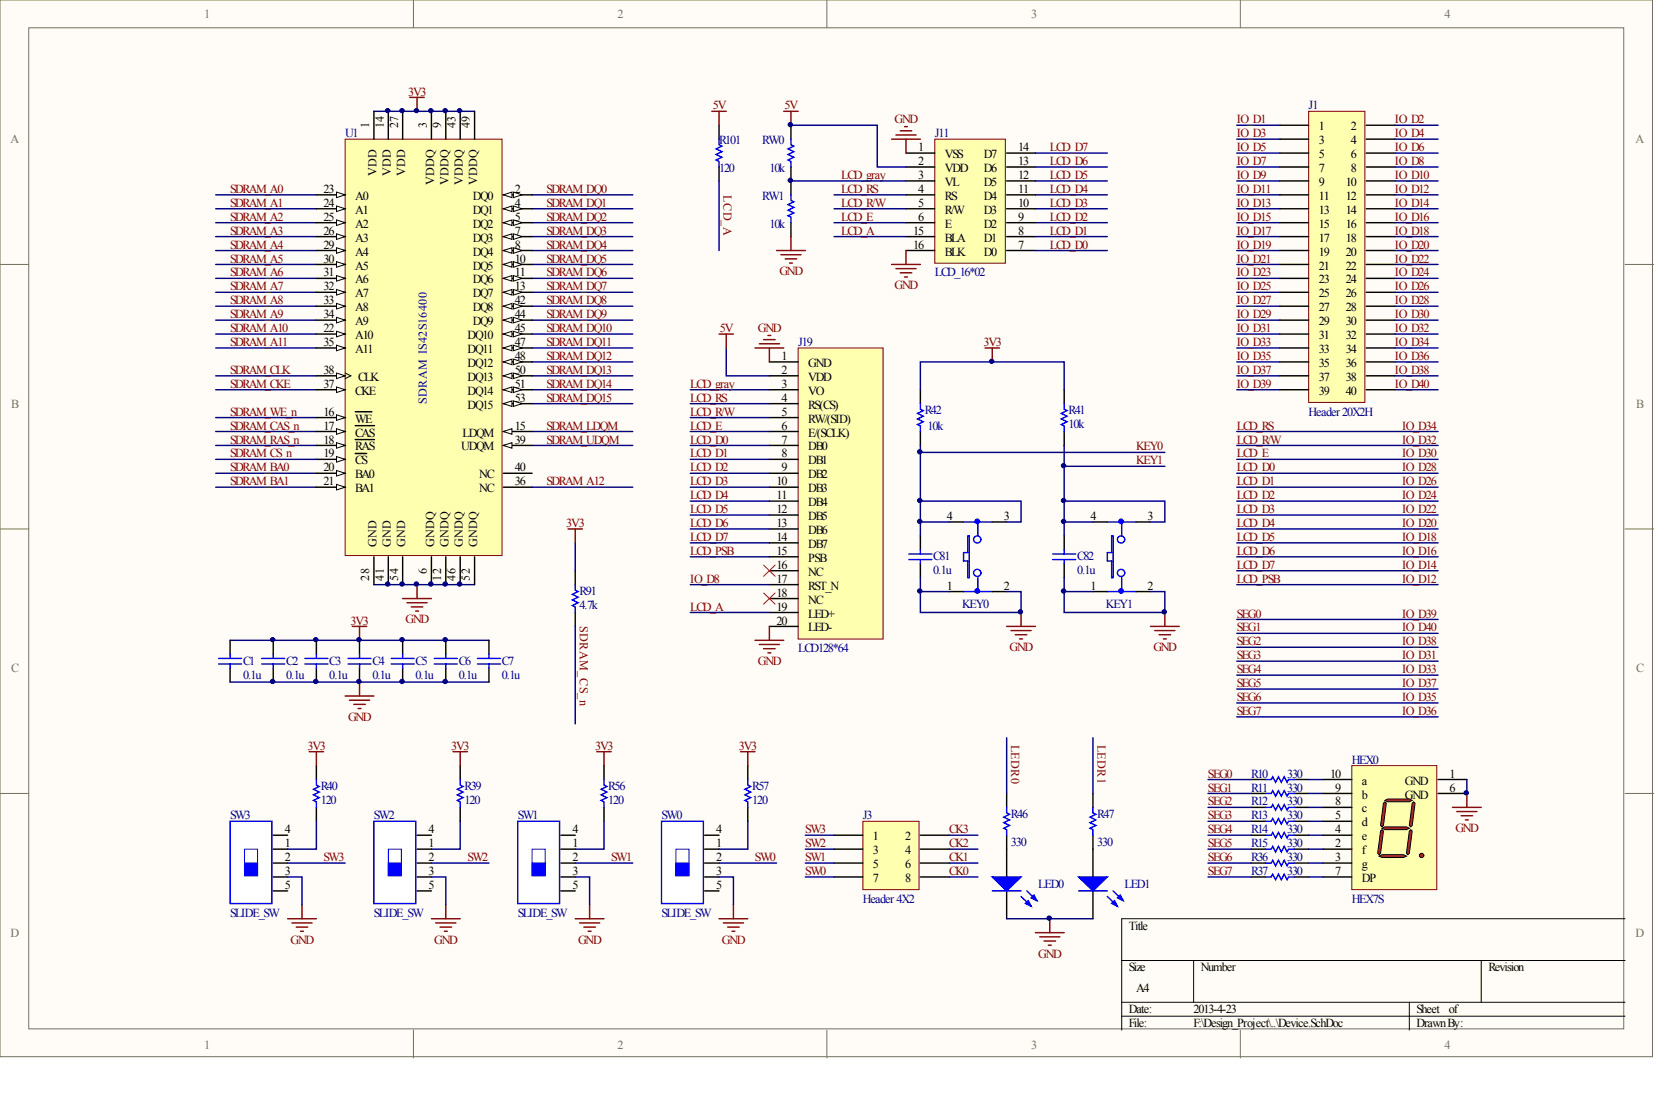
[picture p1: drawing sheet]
<svg xmlns="http://www.w3.org/2000/svg" width="292mm" height="193mm" viewBox="0 0 292 193" stroke-linecap="round" stroke-linejoin="round" font-family="sans-serif">
<defs><g id="words">
<g font-size="2.2" fill="#716f64">
<text x="36" y="3.2">1</text>
<text x="108.9" y="3.2">2</text>
<text x="181.9" y="3.2">3</text>
<text x="254.8" y="3.2">4</text>
<text x="1.9" y="25.2">A</text>
<text x="288.5" y="25.2">A</text>
<text x="2" y="71.9">B</text>
<text x="288.6" y="71.9">B</text>
<text x="2" y="118.6">C</text>
<text x="288.6" y="118.6">C</text>
<text x="1.9" y="165.2">D</text>
<text x="288.5" y="165.2">D</text>
<text x="36" y="185">1</text>
<text x="108.9" y="185">2</text>
<text x="181.9" y="185">3</text>
<text x="254.8" y="185">4</text>
</g>
<g font-size="2.2" fill="#800000">
<text x="72" y="16.8">3V3</text>
<text x="125.7" y="19.3">5V</text>
<text x="138.4" y="19.3">5V</text>
<text x="157.8" y="21.8">GND</text>
<text x="218.1" y="21.8">IO_D1</text>
<text x="246.1" y="21.8">IO_D2</text>
<text x="185.2" y="29.1">LCD_D6</text>
<text x="185.2" y="26.7">LCD_D7</text>
<text x="218.1" y="24.2">IO_D3</text>
<text x="218.1" y="26.7">IO_D5</text>
<text x="218.1" y="29.1">IO_D7</text>
<text x="246.1" y="24.2">IO_D4</text>
<text x="246.1" y="26.7">IO_D6</text>
<text x="246.1" y="29.1">IO_D8</text>
<text x="40.6" y="34">SDRAM_A0</text>
<text x="96.4" y="34">SDRAM_DQ0</text>
<text x="148.4" y="31.6">LCD_gray</text>
<text x="148.4" y="34">LCD_RS</text>
<text x="185.2" y="34">LCD_D4</text>
<text x="185.2" y="31.6">LCD_D5</text>
<text x="218.1" y="31.6">IO_D9</text>
<text x="218.1" y="34">IO_D11</text>
<text x="246.1" y="31.6">IO_D10</text>
<text x="246.1" y="34">IO_D12</text>
<text x="40.6" y="36.5">SDRAM_A1</text>
<text x="40.6" y="38.9">SDRAM_A2</text>
<text x="40.6" y="41.4">SDRAM_A3</text>
<text x="96.4" y="36.5">SDRAM_DQ1</text>
<text x="96.4" y="38.9">SDRAM_DQ2</text>
<text x="96.4" y="41.4">SDRAM_DQ3</text>
<text x="148.4" y="36.5">LCD_R/W</text>
<text x="148.4" y="38.9">LCD_E</text>
<text x="148.4" y="41.4">LCD_A</text>
<text x="185.2" y="41.4">LCD_D1</text>
<text x="185.2" y="38.9">LCD_D2</text>
<text x="185.2" y="36.5">LCD_D3</text>
<text x="218.1" y="36.5">IO_D13</text>
<text x="218.1" y="38.9">IO_D15</text>
<text x="218.1" y="41.4">IO_D17</text>
<text x="246.1" y="36.5">IO_D14</text>
<text x="246.1" y="38.9">IO_D16</text>
<text x="246.1" y="41.4">IO_D18</text>
<text x="40.6" y="43.9">SDRAM_A4</text>
<text x="40.6" y="46.3">SDRAM_A5</text>
<text x="96.4" y="43.9">SDRAM_DQ4</text>
<text x="96.4" y="46.3">SDRAM_DQ5</text>
<text x="185.2" y="43.9">LCD_D0</text>
<text x="218.1" y="43.9">IO_D19</text>
<text x="218.1" y="46.3">IO_D21</text>
<text x="246.1" y="43.9">IO_D20</text>
<text x="246.1" y="46.3">IO_D22</text>
<text x="40.6" y="48.8">SDRAM_A6</text>
<text x="40.6" y="51.2">SDRAM_A7</text>
<text x="40.6" y="53.7">SDRAM_A8</text>
<text x="96.4" y="48.8">SDRAM_DQ6</text>
<text x="96.4" y="51.2">SDRAM_DQ7</text>
<text x="96.4" y="53.7">SDRAM_DQ8</text>
<text x="137.5" y="48.6">GND</text>
<text x="157.8" y="51">GND</text>
<text x="218.1" y="48.8">IO_D23</text>
<text x="218.1" y="51.2">IO_D25</text>
<text x="218.1" y="53.7">IO_D27</text>
<text x="246.1" y="48.8">IO_D24</text>
<text x="246.1" y="51.2">IO_D26</text>
<text x="246.1" y="53.7">IO_D28</text>
<text x="40.6" y="56.1">SDRAM_A9</text>
<text x="40.6" y="58.6">SDRAM_A10</text>
<text x="96.4" y="56.1">SDRAM_DQ9</text>
<text x="96.4" y="58.6">SDRAM_DQ10</text>
<text x="127" y="58.6">5V</text>
<text x="133.7" y="58.6">GND</text>
<text x="218.1" y="56.1">IO_D29</text>
<text x="218.1" y="58.6">IO_D31</text>
<text x="246.1" y="56.1">IO_D30</text>
<text x="246.1" y="58.6">IO_D32</text>
<text x="40.6" y="61">SDRAM_A11</text>
<text x="40.6" y="66">SDRAM_CLK</text>
<text x="96.4" y="61">SDRAM_DQ11</text>
<text x="96.4" y="63.5">SDRAM_DQ12</text>
<text x="96.4" y="66">SDRAM_DQ13</text>
<text x="173.5" y="61">3V3</text>
<text x="218.1" y="61">IO_D33</text>
<text x="218.1" y="63.5">IO_D35</text>
<text x="218.1" y="66">IO_D37</text>
<text x="246.1" y="61">IO_D34</text>
<text x="246.1" y="63.5">IO_D36</text>
<text x="246.1" y="66">IO_D38</text>
<text x="40.6" y="68.4">SDRAM_CKE</text>
<text x="96.4" y="68.4">SDRAM_DQ14</text>
<text x="96.4" y="70.9">SDRAM_DQ15</text>
<text x="121.8" y="68.4">LCD_gray</text>
<text x="121.8" y="70.9">LCD_RS</text>
<text x="218.1" y="68.4">IO_D39</text>
<text x="246.1" y="68.4">IO_D40</text>
<text x="40.6" y="73.3">SDRAM_WE_n</text>
<text x="40.6" y="75.8">SDRAM_CAS_n</text>
<text x="96.4" y="75.8">SDRAM_LDQM</text>
<text x="121.8" y="73.3">LCD_R/W</text>
<text x="121.8" y="75.8">LCD_E</text>
<text x="218.1" y="75.8">LCD_RS</text>
<text x="247.3" y="75.8">IO_D34</text>
<text x="40.6" y="78.2">SDRAM_RAS_n</text>
<text x="40.6" y="80.7">SDRAM_CS_n</text>
<text x="40.6" y="83.1">SDRAM_BA0</text>
<text x="96.4" y="78.2">SDRAM_UDQM</text>
<text x="121.8" y="78.2">LCD_D0</text>
<text x="121.8" y="80.7">LCD_D1</text>
<text x="121.8" y="83.1">LCD_D2</text>
<text x="200.4" y="79.5">KEY0</text>
<text x="200.4" y="81.9">KEY1</text>
<text x="218.1" y="78.2">LCD_R/W</text>
<text x="218.1" y="80.7">LCD_E</text>
<text x="218.1" y="83.1">LCD_D0</text>
<text x="247.3" y="78.2">IO_D32</text>
<text x="247.3" y="80.7">IO_D30</text>
<text x="247.3" y="83.1">IO_D28</text>
<text x="40.6" y="85.6">SDRAM_BA1</text>
<text x="96.4" y="85.6">SDRAM_A12</text>
<text x="121.8" y="85.6">LCD_D3</text>
<text x="121.8" y="88.1">LCD_D4</text>
<text x="218.1" y="85.6">LCD_D1</text>
<text x="218.1" y="88.1">LCD_D2</text>
<text x="247.3" y="85.6">IO_D26</text>
<text x="247.3" y="88.1">IO_D24</text>
<text x="99.9" y="93">3V3</text>
<text x="121.8" y="90.5">LCD_D5</text>
<text x="121.8" y="93">LCD_D6</text>
<text x="121.8" y="95.4">LCD_D7</text>
<text x="218.1" y="90.5">LCD_D3</text>
<text x="218.1" y="93">LCD_D4</text>
<text x="218.1" y="95.4">LCD_D5</text>
<text x="247.3" y="90.5">IO_D22</text>
<text x="247.3" y="93">IO_D20</text>
<text x="247.3" y="95.4">IO_D18</text>
<text x="121.8" y="97.9">LCD_PSB</text>
<text x="218.1" y="97.9">LCD_D6</text>
<text x="218.1" y="100.3">LCD_D7</text>
<text x="247.3" y="97.9">IO_D16</text>
<text x="247.3" y="100.3">IO_D14</text>
<text x="121.8" y="102.8">IO_D8</text>
<text x="121.8" y="107.7">LCD_A</text>
<text x="218.1" y="102.8">LCD_PSB</text>
<text x="247.3" y="102.8">IO_D12</text>
<text x="61.8" y="110.2">3V3</text>
<text x="71.5" y="110">GND</text>
<text x="218.1" y="108.9">SEG0</text>
<text x="218.1" y="111.4">SEG1</text>
<text x="218.1" y="113.8">SEG2</text>
<text x="247.3" y="108.9">IO_D39</text>
<text x="247.3" y="111.4">IO_D40</text>
<text x="247.3" y="113.8">IO_D38</text>
<text x="133.7" y="117.3">GND</text>
<text x="178.1" y="114.9">GND</text>
<text x="203.4" y="114.9">GND</text>
<text x="218.1" y="116.3">SEG3</text>
<text x="218.1" y="118.8">SEG4</text>
<text x="247.3" y="116.3">IO_D31</text>
<text x="247.3" y="118.8">IO_D33</text>
<text x="218.1" y="121.2">SEG5</text>
<text x="218.1" y="123.7">SEG6</text>
<text x="247.3" y="121.2">IO_D37</text>
<text x="247.3" y="123.7">IO_D35</text>
<text x="61.4" y="127.1">GND</text>
<text x="218.1" y="126.1">SEG7</text>
<text x="247.3" y="126.1">IO_D36</text>
<text x="54.2" y="132.3">3V3</text>
<text x="79.6" y="132.3">3V3</text>
<text x="105" y="132.3">3V3</text>
<text x="130.3" y="132.3">3V3</text>
<text x="213.1" y="137.2">SEG0</text>
<text x="213.1" y="139.6">SEG1</text>
<text x="213.1" y="142.1">SEG2</text>
<text x="142.1" y="149.4">SW2</text>
<text x="142.1" y="147">SW3</text>
<text x="167.4" y="149.4">CK2</text>
<text x="167.4" y="147">CK3</text>
<text x="213.1" y="144.5">SEG3</text>
<text x="213.1" y="147">SEG4</text>
<text x="213.1" y="149.4">SEG5</text>
<text x="256.7" y="146.8">GND</text>
<text x="57.1" y="151.9">SW3</text>
<text x="82.4" y="151.9">SW2</text>
<text x="107.8" y="151.9">SW1</text>
<text x="133.2" y="151.9">SW0</text>
<text x="142.1" y="154.4">SW0</text>
<text x="142.1" y="151.9">SW1</text>
<text x="167.4" y="154.4">CK0</text>
<text x="167.4" y="151.9">CK1</text>
<text x="213.1" y="151.9">SEG6</text>
<text x="213.1" y="154.4">SEG7</text>
<text x="51.2" y="166.4">GND</text>
<text x="76.6" y="166.4">GND</text>
<text x="102" y="166.4">GND</text>
<text x="127.3" y="166.4">GND</text>
<text x="183.1" y="168.9">GND</text>
</g>
<g font-size="2.2" fill="#000080">
<text x="230.8" y="19.3">J1</text>
<text x="60.9" y="24.2">U1</text>
<text x="126.8" y="25.4">R101</text>
<text x="134.4" y="25.4">RW0</text>
<text x="164.9" y="24.2">J11</text>
<text x="126.8" y="30.4">120</text>
<text x="134.4" y="35.3">RW1</text>
<text x="135.7" y="30.4">10k</text>
<text x="135.7" y="40.2">10k</text>
<text x="164.9" y="48.8">LCD_16*02</text>
<text x="140.8" y="61">J19</text>
<text x="163.1" y="73.1">R42</text>
<text x="163.6" y="75.8">10k</text>
<text x="188.5" y="75.5">10k</text>
<text x="188.5" y="73.1">R41</text>
<text x="230.8" y="73.3">Header20X2H</text>
<text x="164.6" y="101.3">0.1u</text>
<text x="164.6" y="98.9">C81</text>
<text x="190" y="101.3">0.1u</text>
<text x="190" y="98.9">C82</text>
<text x="102.2" y="107.5">4.7k</text>
<text x="102.2" y="105">R91</text>
<text x="169.7" y="107.2">KEY0</text>
<text x="195.1" y="107.2">KEY1</text>
<text x="42.9" y="119.7">0.1u</text>
<text x="42.9" y="117.3">C1</text>
<text x="50.5" y="119.7">0.1u</text>
<text x="50.5" y="117.3">C2</text>
<text x="58.1" y="119.7">0.1u</text>
<text x="58.1" y="117.3">C3</text>
<text x="65.7" y="119.7">0.1u</text>
<text x="65.7" y="117.3">C4</text>
<text x="73.3" y="119.7">0.1u</text>
<text x="73.3" y="117.3">C5</text>
<text x="80.9" y="119.7">0.1u</text>
<text x="80.9" y="117.3">C6</text>
<text x="88.5" y="119.7">0.1u</text>
<text x="88.5" y="117.3">C7</text>
<text x="140.8" y="115.1">LCD128*64</text>
<text x="220.7" y="137.2">R10</text>
<text x="227" y="137.2">330</text>
<text x="238.4" y="134.7">HEX0</text>
<text x="56.6" y="141.8">120</text>
<text x="56.6" y="139.4">R40</text>
<text x="81.9" y="141.8">120</text>
<text x="81.9" y="139.4">R39</text>
<text x="107.3" y="141.8">120</text>
<text x="107.3" y="139.4">R56</text>
<text x="132.7" y="141.8">120</text>
<text x="132.7" y="139.4">R57</text>
<text x="220.7" y="139.6">R11</text>
<text x="220.7" y="142.1">R12</text>
<text x="227" y="139.6">330</text>
<text x="227" y="142.1">330</text>
<text x="40.6" y="144.5">SW3</text>
<text x="66" y="144.5">SW2</text>
<text x="91.3" y="144.5">SW1</text>
<text x="116.7" y="144.5">SW0</text>
<text x="152.2" y="144.5">J3</text>
<text x="178.3" y="149.2">330</text>
<text x="178.3" y="144.3">R46</text>
<text x="193.5" y="149.2">330</text>
<text x="193.5" y="144.3">R47</text>
<text x="220.7" y="144.5">R13</text>
<text x="220.7" y="147">R14</text>
<text x="220.7" y="149.4">R15</text>
<text x="227" y="144.5">330</text>
<text x="227" y="147">330</text>
<text x="227" y="149.4">330</text>
<text x="220.7" y="151.9">R36</text>
<text x="220.7" y="154.4">R37</text>
<text x="227" y="151.9">330</text>
<text x="227" y="154.4">330</text>
<text x="40.6" y="161.7">SLIDE_SW</text>
<text x="66" y="161.7">SLIDE_SW</text>
<text x="91.3" y="161.7">SLIDE_SW</text>
<text x="116.7" y="161.7">SLIDE_SW</text>
<text x="152.2" y="159.3">Header4X2</text>
<text x="183.1" y="156.6">LED0</text>
<text x="198.4" y="156.6">LED1</text>
<text x="238.4" y="159.3">HEX7S</text>
</g>
<g font-size="2.2">
<text x="232.6" y="23">1</text>
<text x="238.3" y="23">2</text>
<text x="161.9" y="26.7">1</text>
<text x="161.9" y="29.1">2</text>
<text x="166.7" y="27.9">VSS</text>
<text x="173.5" y="27.9">D7</text>
<text x="179.6" y="29.1">13</text>
<text x="179.6" y="26.7">14</text>
<text x="232.6" y="25.4">3</text>
<text x="232.6" y="27.9">5</text>
<text x="238.3" y="25.4">4</text>
<text x="238.3" y="27.9">6</text>
<text x="57" y="34">23</text>
<text x="62.7" y="35.3">A0</text>
<text x="83.4" y="35.3">DQ0</text>
<text x="90.8" y="34">2</text>
<text x="161.9" y="31.6">3</text>
<text x="161.9" y="34">4</text>
<text x="166.7" y="30.4">VDD</text>
<text x="166.7" y="32.8">VL</text>
<text x="166.7" y="35.3">RS</text>
<text x="173.5" y="35.3">D4</text>
<text x="173.5" y="32.8">D5</text>
<text x="173.5" y="30.4">D6</text>
<text x="179.6" y="34">11</text>
<text x="179.6" y="31.6">12</text>
<text x="232.6" y="30.4">7</text>
<text x="232.6" y="32.8">9</text>
<text x="232.6" y="35.3">11</text>
<text x="237.4" y="32.8">10</text>
<text x="237.4" y="35.3">12</text>
<text x="238.3" y="30.4">8</text>
<text x="57" y="36.5">24</text>
<text x="57" y="38.9">25</text>
<text x="57" y="41.4">26</text>
<text x="62.7" y="37.7">A1</text>
<text x="62.7" y="40.2">A2</text>
<text x="83.4" y="37.7">DQ1</text>
<text x="83.4" y="40.2">DQ2</text>
<text x="90.8" y="36.5">4</text>
<text x="90.8" y="38.9">5</text>
<text x="90.8" y="41.4">7</text>
<text x="161.1" y="41.4">15</text>
<text x="161.9" y="36.5">5</text>
<text x="161.9" y="38.9">6</text>
<text x="166.7" y="37.7">R/W</text>
<text x="166.7" y="40.2">E</text>
<text x="173.5" y="40.2">D2</text>
<text x="173.5" y="37.7">D3</text>
<text x="179.6" y="41.4">8</text>
<text x="179.6" y="38.9">9</text>
<text x="179.6" y="36.5">10</text>
<text x="232.6" y="37.7">13</text>
<text x="232.6" y="40.2">15</text>
<text x="237.4" y="37.7">14</text>
<text x="237.4" y="40.2">16</text>
<text x="57" y="43.9">29</text>
<text x="57" y="46.3">30</text>
<text x="62.7" y="42.6">A3</text>
<text x="62.7" y="45.1">A4</text>
<text x="62.7" y="47.5">A5</text>
<text x="83.4" y="42.6">DQ3</text>
<text x="83.4" y="45.1">DQ4</text>
<text x="83.4" y="47.5">DQ5</text>
<text x="90.8" y="43.9">8</text>
<text x="90.8" y="46.3">10</text>
<text x="161.1" y="43.9">16</text>
<text x="166.7" y="42.6">BLA</text>
<text x="166.7" y="45.1">BLK</text>
<text x="173.5" y="45.1">D0</text>
<text x="173.5" y="42.6">D1</text>
<text x="179.6" y="43.9">7</text>
<text x="232.6" y="42.6">17</text>
<text x="232.6" y="45.1">19</text>
<text x="232.6" y="47.5">21</text>
<text x="237.4" y="42.6">18</text>
<text x="237.4" y="45.1">20</text>
<text x="237.4" y="47.5">22</text>
<text x="57" y="48.8">31</text>
<text x="57" y="51.2">32</text>
<text x="57" y="53.7">33</text>
<text x="62.7" y="50">A6</text>
<text x="62.7" y="52.5">A7</text>
<text x="83.4" y="50">DQ6</text>
<text x="83.4" y="52.5">DQ7</text>
<text x="90.8" y="48.8">11</text>
<text x="90.8" y="51.2">13</text>
<text x="90.8" y="53.7">42</text>
<text x="232.6" y="50">23</text>
<text x="232.6" y="52.5">25</text>
<text x="237.4" y="50">24</text>
<text x="237.4" y="52.5">26</text>
<text x="57" y="58.6">22</text>
<text x="57" y="56.1">34</text>
<text x="62.7" y="59.8">A10</text>
<text x="62.7" y="54.9">A8</text>
<text x="62.7" y="57.4">A9</text>
<text x="82.5" y="59.8">DQ10</text>
<text x="83.4" y="54.9">DQ8</text>
<text x="83.4" y="57.4">DQ9</text>
<text x="90.8" y="56.1">44</text>
<text x="90.8" y="58.6">45</text>
<text x="232.6" y="54.9">27</text>
<text x="232.6" y="57.4">29</text>
<text x="232.6" y="59.8">31</text>
<text x="237.4" y="54.9">28</text>
<text x="237.4" y="57.4">30</text>
<text x="237.4" y="59.8">32</text>
<text x="57" y="61">35</text>
<text x="57" y="66">38</text>
<text x="62.7" y="62.3">A11</text>
<text x="82.5" y="62.3">DQ11</text>
<text x="82.5" y="64.7">DQ12</text>
<text x="90.8" y="61">47</text>
<text x="90.8" y="63.5">48</text>
<text x="90.8" y="66">50</text>
<text x="137.8" y="63.5">1</text>
<text x="137.8" y="66">2</text>
<text x="142.6" y="64.7">GND</text>
<text x="232.6" y="62.3">33</text>
<text x="232.6" y="64.7">35</text>
<text x="237.4" y="62.3">34</text>
<text x="237.4" y="64.7">36</text>
<text x="57" y="68.4">37</text>
<text x="62.7" y="69.6">CKE</text>
<text x="63.2" y="67.2">CLK</text>
<text x="82.5" y="67.2">DQ13</text>
<text x="82.5" y="69.6">DQ14</text>
<text x="90.8" y="68.4">51</text>
<text x="90.8" y="70.9">53</text>
<text x="137.8" y="68.4">3</text>
<text x="137.8" y="70.9">4</text>
<text x="142.6" y="67.2">VDD</text>
<text x="142.6" y="69.6">VO</text>
<text x="232.6" y="67.2">37</text>
<text x="232.6" y="69.6">39</text>
<text x="237.4" y="67.2">38</text>
<text x="237.4" y="69.6">40</text>
<text x="57" y="73.3">16</text>
<text x="57" y="75.8">17</text>
<text x="62.7" y="74.6">WE</text>
<text x="62.7" y="77">CAS</text>
<text x="81.6" y="77">LDQM</text>
<text x="82.5" y="72.1">DQ15</text>
<text x="90.8" y="75.8">15</text>
<text x="137.8" y="73.3">5</text>
<text x="137.8" y="75.8">6</text>
<text x="142.6" y="72.1">RS(CS)</text>
<text x="142.6" y="74.6">RW/(SID)</text>
<text x="142.6" y="77">E/(SCLK)</text>
<text x="57" y="78.2">18</text>
<text x="57" y="80.7">19</text>
<text x="57" y="83.1">20</text>
<text x="62.7" y="79.5">RAS</text>
<text x="62.7" y="81.9">CS</text>
<text x="81.3" y="79.5">UDQM</text>
<text x="90.8" y="78.2">39</text>
<text x="90.8" y="83.1">40</text>
<text x="137.8" y="78.2">7</text>
<text x="137.8" y="80.7">8</text>
<text x="137.8" y="83.1">9</text>
<text x="142.6" y="79.5">DB0</text>
<text x="142.6" y="81.9">DB1</text>
<text x="57" y="85.6">21</text>
<text x="62.7" y="84.4">BA0</text>
<text x="62.7" y="86.8">BA1</text>
<text x="84.5" y="86.8">NC</text>
<text x="84.5" y="84.4">NC</text>
<text x="90.8" y="85.6">36</text>
<text x="137" y="85.6">10</text>
<text x="137" y="88.1">11</text>
<text x="142.6" y="84.4">DB2</text>
<text x="142.6" y="86.8">DB3</text>
<text x="142.6" y="89.3">DB4</text>
<text x="137" y="90.5">12</text>
<text x="137" y="93">13</text>
<text x="137" y="95.4">14</text>
<text x="142.6" y="91.7">DB5</text>
<text x="142.6" y="94.2">DB6</text>
<text x="167" y="91.7">4</text>
<text x="177.1" y="91.7">3</text>
<text x="192.4" y="91.7">4</text>
<text x="202.4" y="91.7">3</text>
<text x="137" y="97.9">15</text>
<text x="137" y="100.3">16</text>
<text x="142.6" y="96.7">DB7</text>
<text x="142.6" y="99.1">PSB</text>
<text x="142.6" y="101.6">NC</text>
<text x="137" y="102.8">17</text>
<text x="137" y="105.2">18</text>
<text x="137" y="107.7">19</text>
<text x="142.6" y="104">RST_N</text>
<text x="142.6" y="106.5">NC</text>
<text x="167" y="104">1</text>
<text x="177.1" y="104">2</text>
<text x="192.4" y="104">1</text>
<text x="202.4" y="104">2</text>
<text x="137" y="110.2">20</text>
<text x="142.6" y="108.9">LED+</text>
<text x="142.6" y="111.4">LED-</text>
<text x="234.6" y="137.2">10</text>
<text x="255.7" y="137.2">1</text>
<text x="235.5" y="142.1">8</text>
<text x="235.5" y="139.6">9</text>
<text x="240.2" y="143.3">c</text>
<text x="240.2" y="140.9">b</text>
<text x="240.2" y="138.4">a</text>
<text x="247.8" y="138.4">GND</text>
<text x="247.8" y="140.9">GND</text>
<text x="255.7" y="139.6">6</text>
<text x="50.2" y="149.4">1</text>
<text x="50.2" y="147">4</text>
<text x="75.6" y="149.4">1</text>
<text x="75.6" y="147">4</text>
<text x="101" y="149.4">1</text>
<text x="101" y="147">4</text>
<text x="126.3" y="149.4">1</text>
<text x="126.3" y="147">4</text>
<text x="154" y="148.2">1</text>
<text x="159.7" y="148.2">2</text>
<text x="235.5" y="149.4">2</text>
<text x="235.5" y="147">4</text>
<text x="235.5" y="144.5">5</text>
<text x="240.2" y="148.2">e</text>
<text x="240.2" y="145.8">d</text>
<text x="50.2" y="151.9">2</text>
<text x="50.2" y="154.4">3</text>
<text x="75.6" y="151.9">2</text>
<text x="75.6" y="154.4">3</text>
<text x="101" y="151.9">2</text>
<text x="101" y="154.4">3</text>
<text x="126.3" y="151.9">2</text>
<text x="126.3" y="154.4">3</text>
<text x="154" y="150.7">3</text>
<text x="154" y="153.1">5</text>
<text x="154" y="155.6">7</text>
<text x="159.7" y="150.7">4</text>
<text x="159.7" y="153.1">6</text>
<text x="159.7" y="155.6">8</text>
<text x="235.5" y="151.9">3</text>
<text x="235.5" y="154.4">7</text>
<text x="240.2" y="150.7">f</text>
<text x="240.2" y="153.1">g</text>
<text x="240.2" y="155.6">DP</text>
<text x="50.2" y="156.8">5</text>
<text x="75.6" y="156.8">5</text>
<text x="101" y="156.8">5</text>
<text x="126.3" y="156.8">5</text>
<text x="199.1" y="164">Title</text>
<text x="199.1" y="171.3">Size</text>
<text x="211.8" y="171.3">Number</text>
<text x="262.5" y="171.3">Revision</text>
<text x="199.1" y="178.7">Date:</text>
<text x="200.4" y="175">A4</text>
<text x="210.5" y="178.7">2013-4-23</text>
<text x="249.9" y="178.7">Sheet</text>
<text x="255.6" y="178.7">of</text>
<text x="199.1" y="181.2">File:</text>
<text x="210.5" y="181.2">F:\Design_Project\..\Device.SchDoc</text>
<text x="249.9" y="181.2">DrawnBy:</text>
</g>
<g font-size="2.1">
<text x="65.1" y="22.6" transform="rotate(-90 65.1 22.6)">1</text>
<text x="67.7" y="22.6" transform="rotate(-90 67.7 22.6)">14</text>
<text x="70.2" y="22.6" transform="rotate(-90 70.2 22.6)">27</text>
<text x="75.3" y="22.6" transform="rotate(-90 75.3 22.6)">3</text>
<text x="77.8" y="22.6" transform="rotate(-90 77.8 22.6)">9</text>
<text x="80.4" y="22.6" transform="rotate(-90 80.4 22.6)">43</text>
<text x="82.9" y="22.6" transform="rotate(-90 82.9 22.6)">49</text>
<text x="66.4" y="31" transform="rotate(-90 66.4 31)">VDD</text>
<text x="68.9" y="31" transform="rotate(-90 68.9 31)">VDD</text>
<text x="71.5" y="31" transform="rotate(-90 71.5 31)">VDD</text>
<text x="76.6" y="32.6" transform="rotate(-90 76.6 32.6)">VDDQ</text>
<text x="79.1" y="32.6" transform="rotate(-90 79.1 32.6)">VDDQ</text>
<text x="81.6" y="32.6" transform="rotate(-90 81.6 32.6)">VDDQ</text>
<text x="84.2" y="32.6" transform="rotate(-90 84.2 32.6)">VDDQ</text>
<text x="66.4" y="96.5" transform="rotate(-90 66.4 96.5)">GND</text>
<text x="68.9" y="96.5" transform="rotate(-90 68.9 96.5)">GND</text>
<text x="71.5" y="96.5" transform="rotate(-90 71.5 96.5)">GND</text>
<text x="75.3" y="101.3" transform="rotate(-90 75.3 101.3)">6</text>
<text x="76.6" y="96.5" transform="rotate(-90 76.6 96.5)">GNDQ</text>
<text x="79.1" y="96.5" transform="rotate(-90 79.1 96.5)">GNDQ</text>
<text x="81.6" y="96.5" transform="rotate(-90 81.6 96.5)">GNDQ</text>
<text x="84.2" y="96.5" transform="rotate(-90 84.2 96.5)">GNDQ</text>
<text x="65.1" y="102.4" transform="rotate(-90 65.1 102.4)">28</text>
<text x="67.7" y="102.4" transform="rotate(-90 67.7 102.4)">41</text>
<text x="70.2" y="102.4" transform="rotate(-90 70.2 102.4)">54</text>
<text x="77.8" y="102.4" transform="rotate(-90 77.8 102.4)">12</text>
<text x="80.4" y="102.4" transform="rotate(-90 80.4 102.4)">46</text>
<text x="82.9" y="102.4" transform="rotate(-90 82.9 102.4)">52</text>
</g>
<g font-size="2.1" fill="#800000">
<text x="127.6" y="34.4" transform="rotate(90 127.6 34.4)">LCD_A</text>
<text x="102.3" y="110.5" transform="rotate(90 102.3 110.5)">SDRAM_CS_n</text>
<text x="178.4" y="131.4" transform="rotate(90 178.4 131.4)">LEDR0</text>
<text x="193.6" y="131.4" transform="rotate(90 193.6 131.4)">LEDR1</text>
</g>
<text font-size="2.1" fill="#000080" x="75.3" y="71.2" transform="rotate(-90 75.3 71.2)">SDRAM IS42S16400</text>
</g></defs>
<g fill="#fffcf8" stroke="#716f64" stroke-width=".18">
<path d="M0 0h291.5v186.4h-291.5z"/>
<path d="M5.1 4.9h281.3v176.6h-281.3z"/>
</g>
<path d="M72.9 0v4.9M145.9 0v4.9M218.8 0v4.9M0 46.6h5.1M286.6 46.6h5.1M0 93.3h5.1M286.6 93.3h5.1M0 140h5.1M286.6 140h5.1M72.9 181.7v4.9M145.9 181.7v4.9M218.8 181.7v4.9" fill="none" stroke="#716f64" stroke-width=".18"/>
<path d="M197.9 169.4h88.7M197.9 176.8h88.7M197.9 179.2h88.7M210.5 169.4v7.4M248.6 176.8v4.9M261.3 169.4v7.4M286.6 162.1h-88.7v19.6" fill="none" stroke="#000" stroke-width=".18"/>
<g fill="none" stroke="#000080" stroke-width=".25">
<path d="M66 19.6h17.7M38 34.4h17.8M38 36.8h17.8M38 39.3h17.8M93.9 34.4h17.7M93.9 36.8h17.7M93.9 39.3h17.7M38 41.7h17.8M38 44.2h17.8M38 46.6h17.8M38 49.1h17.8M38 51.6h17.8"/>
<path d="M38 54h17.8M38 56.5h17.8M38 58.9h17.8M93.9 41.7h17.7M93.9 44.2h17.7M93.9 46.6h17.7M93.9 49.1h17.7M93.9 51.6h17.7M93.9 54h17.7M93.9 56.5h17.7M93.9 58.9h17.7M38 73.7h17.8"/>
<path d="M38 76.1h17.8M38 78.6h17.8M38 61.4h17.8M38 66.3h17.8M38 68.7h17.8M93.9 76.1h17.7M93.9 78.6h17.7M93.9 61.4h17.7M93.9 66.3h17.7M93.9 68.7h17.7M93.9 63.8h17.7M93.9 71.2h17.7"/>
<path d="M38 83.5h17.8M38 85.9h17.8M66 103.1h17.7"/>
</g>
<path d="M72.3 17.2h2.5M73.6 17.2v2.4M71 105.6h5.1M71.8 106.3h3.5M72.5 107.1h2.1M73.3 107.8h.5M73.6 103.1v2.5" fill="none" stroke="#800000" stroke-width=".25"/>
<path d="M60.9 24.5h27.7v73.5h-27.7z" fill="#ffffb0" stroke="#800000" stroke-width=".18"/>
<path d="M66 19.6v4.9M88.8 34.4h5.1" fill="none" stroke="#000" stroke-width=".25"/>
<g fill="#fffcf8" stroke="#000" stroke-width=".18">
<path d="M88.8 34.4l1.5-.5v1z"/>
<path d="M90.6 33.9l1.5 .5-1.5 .5z"/>
</g>
<path d="M76.1 19.6v4.9M88.8 36.8h5.1" fill="none" stroke="#000" stroke-width=".25"/>
<g fill="#fffcf8" stroke="#000" stroke-width=".18">
<path d="M88.8 36.8l1.5-.5v1z"/>
<path d="M90.6 36.3l1.5 .5-1.5 .5z"/>
</g>
<path d="M88.8 39.3h5.1" fill="none" stroke="#000" stroke-width=".25"/>
<g fill="#fffcf8" stroke="#000" stroke-width=".18">
<path d="M88.8 39.3l1.5-.5v1z"/>
<path d="M90.6 38.8l1.5 .5-1.5 .5z"/>
</g>
<path d="M88.8 41.7h5.1M76.1 98.2v4.9" fill="none" stroke="#000" stroke-width=".25"/>
<g fill="#fffcf8" stroke="#000" stroke-width=".18">
<path d="M88.8 41.7l1.5-.5v1z"/>
<path d="M90.6 41.2l1.5 .5-1.5 .5z"/>
</g>
<path d="M88.8 44.2h5.1" fill="none" stroke="#000" stroke-width=".25"/>
<g fill="#fffcf8" stroke="#000" stroke-width=".18">
<path d="M88.8 44.2l1.5-.5v1z"/>
<path d="M90.6 43.7l1.5 .5-1.5 .5z"/>
</g>
<path d="M78.6 19.6v4.9M88.8 46.6h5.1" fill="none" stroke="#000" stroke-width=".25"/>
<g fill="#fffcf8" stroke="#000" stroke-width=".18">
<path d="M88.8 46.6l1.5-.4v.9z"/>
<path d="M90.6 46.2l1.5 .4-1.5 .5z"/>
</g>
<path d="M88.8 49.1h5.1" fill="none" stroke="#000" stroke-width=".25"/>
<g fill="#fffcf8" stroke="#000" stroke-width=".18">
<path d="M88.8 49.1l1.5-.5v1z"/>
<path d="M90.6 48.6l1.5 .5-1.5 .5z"/>
</g>
<path d="M88.8 51.6h5.1M78.6 98.2v4.9" fill="none" stroke="#000" stroke-width=".25"/>
<g fill="#fffcf8" stroke="#000" stroke-width=".18">
<path d="M88.8 51.6l1.5-.5v.9z"/>
<path d="M90.6 51.1l1.5 .5-1.5 .4z"/>
</g>
<path d="M68.5 19.6v4.9M88.8 76.1h5.1" fill="none" stroke="#000" stroke-width=".25"/>
<path d="M88.8 76.1l1.5-.5v1z" fill="#fffcf8" stroke="#000" stroke-width=".18"/>
<path d="M55.8 73.7h5.1" fill="none" stroke="#000" stroke-width=".25"/>
<path d="M59.4 73.2l1.5 .5-1.5 .4z" fill="#fffcf8" stroke="#000" stroke-width=".18"/>
<path d="M55.8 76.1h5.1M62.7 72.6h2.9" fill="none" stroke="#000" stroke-width=".25"/>
<path d="M59.4 75.6l1.5 .5-1.5 .5z" fill="#fffcf8" stroke="#000" stroke-width=".18"/>
<path d="M55.8 78.6h5.1M62.7 75.1h3.4" fill="none" stroke="#000" stroke-width=".25"/>
<path d="M59.4 78.1l1.5 .5-1.5 .5z" fill="#fffcf8" stroke="#000" stroke-width=".18"/>
<path d="M62.7 77.5h3.4M55.8 81h5.1" fill="none" stroke="#000" stroke-width=".25"/>
<path d="M59.4 80.5l1.5 .5-1.5 .5z" fill="#fffcf8" stroke="#000" stroke-width=".18"/>
<path d="M62.7 80h2M55.8 83.5h5.1" fill="none" stroke="#000" stroke-width=".25"/>
<path d="M59.4 83l1.5 .5-1.5 .5z" fill="#fffcf8" stroke="#000" stroke-width=".18"/>
<path d="M55.8 85.9h5.1" fill="none" stroke="#000" stroke-width=".25"/>
<path d="M59.4 85.4l1.5 .5-1.5 .5z" fill="#fffcf8" stroke="#000" stroke-width=".18"/>
<path d="M55.8 58.9h5.1" fill="none" stroke="#000" stroke-width=".25"/>
<path d="M59.4 58.4l1.5 .5-1.5 .5z" fill="#fffcf8" stroke="#000" stroke-width=".18"/>
<path d="M55.8 34.4h5.1" fill="none" stroke="#000" stroke-width=".25"/>
<path d="M59.4 33.9l1.5 .5-1.5 .5z" fill="#fffcf8" stroke="#000" stroke-width=".18"/>
<path d="M55.8 36.8h5.1" fill="none" stroke="#000" stroke-width=".25"/>
<path d="M59.4 36.3l1.5 .5-1.5 .5z" fill="#fffcf8" stroke="#000" stroke-width=".18"/>
<path d="M55.8 39.3h5.1" fill="none" stroke="#000" stroke-width=".25"/>
<path d="M59.4 38.8l1.5 .5-1.5 .5z" fill="#fffcf8" stroke="#000" stroke-width=".18"/>
<path d="M55.8 41.7h5.1" fill="none" stroke="#000" stroke-width=".25"/>
<path d="M59.4 41.2l1.5 .5-1.5 .5z" fill="#fffcf8" stroke="#000" stroke-width=".18"/>
<path d="M71 19.6v4.9M55.8 44.2h5.1M66 98.2v4.9" fill="none" stroke="#000" stroke-width=".25"/>
<path d="M59.4 43.7l1.5 .5-1.5 .5z" fill="#fffcf8" stroke="#000" stroke-width=".18"/>
<path d="M55.8 46.6h5.1" fill="none" stroke="#000" stroke-width=".25"/>
<path d="M59.4 46.2l1.5 .4-1.5 .5z" fill="#fffcf8" stroke="#000" stroke-width=".18"/>
<path d="M55.8 49.1h5.1" fill="none" stroke="#000" stroke-width=".25"/>
<path d="M59.4 48.6l1.5 .5-1.5 .5z" fill="#fffcf8" stroke="#000" stroke-width=".18"/>
<path d="M55.8 51.6h5.1" fill="none" stroke="#000" stroke-width=".25"/>
<path d="M59.4 51.1l1.5 .5-1.5 .4z" fill="#fffcf8" stroke="#000" stroke-width=".18"/>
<path d="M55.8 54h5.1" fill="none" stroke="#000" stroke-width=".25"/>
<path d="M59.4 53.5l1.5 .5-1.5 .5z" fill="#fffcf8" stroke="#000" stroke-width=".18"/>
<path d="M55.8 56.5h5.1" fill="none" stroke="#000" stroke-width=".25"/>
<path d="M59.4 56l1.5 .5-1.5 .5z" fill="#fffcf8" stroke="#000" stroke-width=".18"/>
<path d="M55.8 61.4h5.1" fill="none" stroke="#000" stroke-width=".25"/>
<path d="M59.4 60.9l1.5 .5-1.5 .5z" fill="#fffcf8" stroke="#000" stroke-width=".18"/>
<path d="M55.8 68.7h5.1M88.8 85.9h5.1" fill="none" stroke="#000" stroke-width=".25"/>
<path d="M59.4 68.3l1.5 .4-1.5 .5z" fill="#fffcf8" stroke="#000" stroke-width=".18"/>
<path d="M55.8 66.3h5.1" fill="none" stroke="#000" stroke-width=".25"/>
<path d="M60.9 65.8l1 .5-1 .5" fill="none" stroke="#000" stroke-width=".18"/>
<path d="M59.4 65.8l1.5 .5-1.5 .5z" fill="#fffcf8" stroke="#000" stroke-width=".18"/>
<path d="M88.8 78.6h5.1" fill="none" stroke="#000" stroke-width=".25"/>
<path d="M88.8 78.6l1.5-.5v1z" fill="#fffcf8" stroke="#000" stroke-width=".18"/>
<path d="M88.8 54h5.1M68.5 98.2v4.9M88.8 83.5h5.1" fill="none" stroke="#000" stroke-width=".25"/>
<g fill="#fffcf8" stroke="#000" stroke-width=".18">
<path d="M88.8 54l1.5-.5v1z"/>
<path d="M90.6 53.5l1.5 .5-1.5 .5z"/>
</g>
<path d="M81.2 19.6v4.9M88.8 56.5h5.1" fill="none" stroke="#000" stroke-width=".25"/>
<g fill="#fffcf8" stroke="#000" stroke-width=".18">
<path d="M88.8 56.5l1.5-.5v1z"/>
<path d="M90.6 56l1.5 .5-1.5 .5z"/>
</g>
<path d="M88.8 58.9h5.1" fill="none" stroke="#000" stroke-width=".25"/>
<g fill="#fffcf8" stroke="#000" stroke-width=".18">
<path d="M88.8 58.9l1.5-.5v1z"/>
<path d="M90.6 58.4l1.5 .5-1.5 .5z"/>
</g>
<path d="M88.8 61.4h5.1M81.2 98.2v4.9" fill="none" stroke="#000" stroke-width=".25"/>
<g fill="#fffcf8" stroke="#000" stroke-width=".18">
<path d="M88.8 61.4l1.5-.5v1z"/>
<path d="M90.6 60.9l1.5 .5-1.5 .5z"/>
</g>
<path d="M88.8 63.8h5.1" fill="none" stroke="#000" stroke-width=".25"/>
<g fill="#fffcf8" stroke="#000" stroke-width=".18">
<path d="M88.8 63.8l1.5-.5v1z"/>
<path d="M90.6 63.3l1.5 .5-1.5 .5z"/>
</g>
<path d="M83.7 19.6v4.9M88.8 66.3h5.1" fill="none" stroke="#000" stroke-width=".25"/>
<g fill="#fffcf8" stroke="#000" stroke-width=".18">
<path d="M88.8 66.3l1.5-.5v1z"/>
<path d="M90.6 65.8l1.5 .5-1.5 .5z"/>
</g>
<path d="M88.8 68.7h5.1" fill="none" stroke="#000" stroke-width=".25"/>
<g fill="#fffcf8" stroke="#000" stroke-width=".18">
<path d="M88.8 68.7l1.5-.4v.9z"/>
<path d="M90.6 68.3l1.5 .4-1.5 .5z"/>
</g>
<path d="M88.8 71.2h5.1M83.7 98.2v4.9" fill="none" stroke="#000" stroke-width=".25"/>
<g fill="#fffcf8" stroke="#000" stroke-width=".18">
<path d="M88.8 71.2l1.5-.5v1z"/>
<path d="M90.6 70.7l1.5 .5-1.5 .5z"/>
</g>
<g fill="none" stroke="#000" stroke-width=".25">
<path d="M71 98.2v4.9M40.6 112.9v2.5M40.6 117.9v2.4M48.2 112.9v2.5M48.2 117.9v2.4M55.8 112.9v2.5M55.8 117.9v2.4M63.4 112.9v2.5M63.4 117.9v2.4M71 112.9v2.5M71 117.9v2.4M78.6 112.9v2.5"/>
<path d="M78.6 117.9v2.4M86.2 112.9v2.5M86.2 117.9v2.4M101.5 100.7v2.4M101.5 108v2.5"/>
</g>
<path d="M100.2 93.3h2.5M101.5 93.3v2.5M62.1 110.5h2.6M63.4 110.5v2.4M60.9 122.8h5.1M61.6 123.5h3.6M62.4 124.2h2M63.2 125h.5M63.4 120.3v2.5" fill="none" stroke="#800000" stroke-width=".25"/>
<path d="M38 81h17.8M93.9 85.9h17.7M40.6 112.9h45.6M40.6 120.3h45.6" fill="none" stroke="#000080" stroke-width=".25"/>
<g fill="none" stroke="#00f" stroke-width=".25">
<path d="M38.6 116.1h4M38.6 117.1h4M40.6 115.4v.7M40.6 117.1v.8M46.2 116.1h4M46.2 117.1h4M48.2 115.4v.7M48.2 117.1v.8M53.8 116.1h4M53.8 117.1h4M55.8 115.4v.7M55.8 117.1v.8"/>
<path d="M61.4 116.1h4M61.4 117.1h4M63.4 115.4v.7M63.4 117.1v.8M69 116.1h4.1M69 117.1h4.1M71 115.4v.7M71 117.1v.8M76.6 116.1h4.1M76.6 117.1h4.1M78.6 115.4v.7M78.6 117.1v.8"/>
<path d="M84.2 116.1h4.1M84.2 117.1h4.1M86.2 115.4v.7M86.2 117.1v.8M101.5 103.1v1l.5 .3-1 .4 1 .5-1 .5 1 .5-1 .5 .5 .3v.9"/>
</g>
<path d="M238.4 135h15v21.9h-15z" fill="#ffffb0" stroke="#800000" stroke-width=".18"/>
<path d="M233.4 137.5h5M233.4 140h5M253.7 137.5h5M253.7 140h5M233.4 149.8h5M233.4 152.2h5M233.4 147.3h5M233.4 144.9h5M233.4 142.4h5M233.4 154.7h5" fill="none" stroke="#000" stroke-width=".25"/>
<circle cx="250.8" cy="150.9" r=".39" fill="#f00" stroke="#000" stroke-width=".18"/>
<g fill="#f00" stroke="#000" stroke-width=".18">
<path d="M243.3 151l.5-.2h3.8l.5 .2-.5 .3h-3.8z" fill-rule="evenodd"/>
<path d="M243.8 146.1l.5-.3h3.8l.5 .3-.5 .2h-3.8z" fill-rule="evenodd"/>
<path d="M244.3 141.2l.5-.3h3.8l.5 .3-.5 .2h-3.8z" fill-rule="evenodd"/>
<path d="M249.1 141.7l.3-.3 .2 .3-.5 3.9-.3 .2-.2-.2z" fill-rule="evenodd"/>
<path d="M244 141.7l.3-.3 .2 .3-.5 3.9-.2 .2-.3-.2z" fill-rule="evenodd"/>
<path d="M243.5 146.6l.3-.3 .2 .3-.5 3.9-.2 .3-.3-.3z" fill-rule="evenodd"/>
<path d="M248.6 146.6l.2-.3 .3 .3-.5 3.9-.3 .3-.2-.3z" fill-rule="evenodd"/>
</g>
<g fill="none" stroke="#000" stroke-width=".25">
<path d="M220.7 137.5h2.5M220.7 140h2.5M228.3 137.5h2.5M228.3 140h2.5M220.7 142.4h2.5M220.7 144.9h2.5M220.7 147.3h2.5M220.7 149.8h2.5M220.7 152.2h2.5M220.7 154.7h2.5M228.3 142.4h2.5M228.3 144.9h2.5"/>
<path d="M228.3 147.3h2.5M228.3 149.8h2.5M228.3 152.2h2.5M228.3 154.7h2.5"/>
</g>
<path d="M223.2 137.5h1l.3-.5 .5 1 .5-1 .5 1 .5-1 .5 1 .3-.5h1M223.2 140h1l.3-.5 .5 .9 .5-.9 .5 .9 .5-.9 .5 .9 .3-.4h1M223.2 142.4h1l.3-.5 .5 1 .5-1 .5 1 .5-1 .5 1 .3-.5h1M223.2 144.9h1l.3-.5 .5 1 .5-1 .5 1 .5-1 .5 1 .3-.5h1M223.2 147.3h1l.3-.5 .5 1 .5-1 .5 1 .5-1 .5 1 .3-.5h1M223.2 149.8h1l.3-.5 .5 1 .5-1 .5 1 .5-1 .5 1 .3-.5h1M223.2 152.2h1l.3-.5 .5 1 .5-1 .5 1 .5-1 .5 1 .3-.5h1M223.2 154.7h1l.3-.5 .5 1 .5-1 .5 1 .5-1 .5 1 .3-.5h1" fill="none" stroke="#00f" stroke-width=".25"/>
<g fill="none" stroke="#000080" stroke-width=".25">
<path d="M213.1 140h7.6M213.1 137.5h7.6M230.8 140h2.6M230.8 137.5h2.6M213.1 149.8h7.6M213.1 152.2h7.6M213.1 147.3h7.6M213.1 144.9h7.6M213.1 142.4h7.6M213.1 154.7h7.6M230.8 149.8h2.6M230.8 152.2h2.6"/>
<path d="M230.8 147.3h2.6M230.8 144.9h2.6M230.8 142.4h2.6M230.8 154.7h2.6"/>
</g>
<path d="M164.9 24.5h12.4v21.9h-12.4z" fill="#ffffb0" stroke="#800000" stroke-width=".18"/>
<g fill="none" stroke="#000" stroke-width=".25">
<path d="M126.8 22.1v2.4M126.8 29.5v2.4M139.5 22.1v2.4M139.5 29.5v4.9M139.5 39.3v2.4M159.8 27h5.1M159.8 29.5h5.1M159.8 31.9h5.1M159.8 34.4h5.1M159.8 36.8h5.1M159.8 39.3h5.1M177.6 27h5"/>
<path d="M177.6 29.5h5M177.6 31.9h5M177.6 34.4h5M177.6 36.8h5M177.6 39.3h5M159.8 44.2h5.1M159.8 41.7h5.1M177.6 44.2h5M177.6 41.7h5"/>
</g>
<g fill="none" stroke="#000080" stroke-width=".25">
<path d="M126.8 31.9v12.3M139.5 22.1h15.2v7.4h5.1M139.5 31.9h20.3M147.1 34.4h12.7M147.1 36.8h12.7M147.1 39.3h12.7M182.6 27h12.7M182.6 29.5h12.7M182.6 31.9h12.7M182.6 34.4h12.7M182.6 36.8h12.7M182.6 39.3h12.7"/>
<path d="M147.1 41.7h12.7M182.6 41.7h12.7M182.6 44.2h12.7M258.7 137.5v2.5"/>
</g>
<g fill="none" stroke="#800000" stroke-width=".25">
<path d="M125.6 19.6h2.5M126.8 19.6v2.5M138.2 19.6h2.6M139.5 19.6v2.5M157.3 24.5h5M158 23.8h3.6M158.8 23.1h2M159.6 22.3h.5M159.8 24.5v2.5M137 44.2h5.1M137.7 44.9h3.6M138.5 45.7h2"/>
<path d="M139.3 46.4h.5M139.5 41.7v2.5M157.3 46.6h5M158 47.4h3.6M158.8 48.1h2M159.6 48.9h.5M159.8 44.2v2.4M258.7 140v2.4M256.2 142.4h5.1M257 143.1h3.5M257.7 143.9h2.1M258.5 144.6h.5"/>
</g>
<path d="M126.8 24.5v1l.5 .3-1 .5 1 .5-1 .4 1 .5-1 .5 .5 .3v1M139.5 24.5v1l.5 .3-1 .5 1 .5-1 .4 1 .5-1 .5 .5 .3v1M139.5 34.4v1l.5 .2-1 .5 1 .5-1 .5 1 .5-1 .5 .5 .2v1" fill="none" stroke="#00f" stroke-width=".25"/>
<path d="M140.8 61.4h15v51.3h-15z" fill="#ffffb0" stroke="#800000" stroke-width=".18"/>
<g fill="none" stroke="#000" stroke-width=".25">
<path d="M135.7 63.8h5.1M135.7 66.3h5.1M135.7 68.7h5.1M135.7 71.2h5.1M135.7 73.7h5.1M135.7 76.1h5.1M135.7 78.6h5.1M162.3 68.7v2.5M162.3 76.1v2.5M187.7 68.7v2.5M187.7 76.1v2.5M135.7 81h5.1"/>
<path d="M135.7 83.5h5.1M135.7 85.9h5.1M135.7 88.4h5.1M135.7 90.8h5.1M135.7 93.3h5.1M135.7 95.8h5.1M135.7 98.2h5.1M162.3 94.5v2.5M162.3 99.4v2.5M167.4 92.1h2.6M175 92.1h2.6M187.7 94.5v2.5"/>
<path d="M187.7 99.4v2.5M192.8 92.1h2.5M200.4 92.1h2.5M135.7 100.7h5.1M135.7 103.1h5.1M135.7 105.6h5.1M135.7 108h5.1M135.7 110.5h5.1M167.4 104.4h2.6M175 104.4h2.6M192.8 104.4h2.5M200.4 104.4h2.5"/>
</g>
<g fill="none" stroke="#800000" stroke-width=".25">
<path d="M126.8 58.9h2.6M128.1 58.9v2.5M134.7 59.9h2M135.5 59.2h.5M133.2 61.4h5M133.9 60.6h3.6M135.7 61.4v2.4M173.8 61.4h2.5M175 61.4v2.4M133.2 112.9h5M133.9 113.7h3.6M134.7 114.4h2"/>
<path d="M135.5 115.2h.5M135.7 110.5v2.4M177.6 110.5h5M178.3 111.2h3.6M179.1 112h2M179.8 112.7h.6M180.1 108v2.5M202.9 110.5h5.1M203.7 111.2h3.5M204.5 112h2M205.2 112.7h.5M205.5 108v2.5"/>
</g>
<g fill="none" stroke="#000080" stroke-width=".25">
<path d="M121.8 68.7h13.9M121.8 71.2h13.9M121.8 73.7h13.9M121.8 76.1h13.9M121.8 78.6h13.9M128.1 61.4v4.9h7.6M162.3 68.7v-4.9h25.4v4.9M162.3 78.6v13.5M162.3 79.8h43.2M187.7 78.6v9.8M101.5 95.8v4.9M121.8 81h13.9"/>
<path d="M121.8 83.5h13.9M121.8 85.9h13.9M121.8 88.4h13.9M121.8 90.8h13.9M121.8 93.3h13.9M121.8 95.8h13.9M121.8 98.2h13.9M162.3 88.4h17.8v3.7h-2.5M167.4 92.1h-5.1v2.4M187.7 92.1v2.4M187.7 82.3h17.8M192.8 92.1h-5.1v-3.7h17.8v3.7h-2.6"/>
<path d="M101.5 110.5v17.2M121.8 108h13.9M121.8 103.1h13.9M162.3 101.9v2.5h5.1M162.3 104.4v3.6h17.8v-3.6h-2.5M187.7 104.4v3.6h17.8v-3.6h-2.6M187.7 101.9v2.5h5.1"/>
</g>
<path d="M134.7 99.7l2 2M136.7 99.7l-2 2M134.7 104.6l2 2M136.7 104.6l-2 2" fill="none" stroke="#f00" stroke-width=".18"/>
<g fill="none" stroke="#00f" stroke-width=".25">
<path d="M162.3 71.2v1l.6 .2-1.1 .5 1.1 .5-1.1 .5 1.1 .5-1.1 .5 .5 .2v1M187.7 71.2v1l.5 .2-1 .5 1 .5-1 .5 1 .5-1 .5 .5 .2v1M160.3 97.7h4.1M160.3 98.7h4.1M162.3 97v.7M162.3 98.7v.7M170 92.1h5M170.7 94.5h.3v7.4h-.3v-3h-.7v-1.4h.7zM172.5 92.1v2.4M185.7 97.7h4M185.7 98.7h4M187.7 97v.7"/>
<path d="M187.7 98.7v.7M195.3 92.1h5.1M196.1 94.5h.2v7.4h-.2v-3h-.8v-1.4h.8zM197.9 92.1v2.4M170 104.4h5M172.5 101.9v2.5M195.3 104.4h5.1M197.9 101.9v2.5"/>
<circle cx="172.4" cy="95.1" r=".64"/>
<circle cx="197.8" cy="95.1" r=".64"/>
<circle cx="172.4" cy="101" r=".64"/>
<circle cx="197.8" cy="101" r=".64"/>
</g>
<g fill="#00f" stroke="#00f" stroke-width=".25">
<circle cx="172.4" cy="92" r=".39"/>
<circle cx="172.4" cy="104.2" r=".39"/>
<circle cx="197.7" cy="92" r=".39"/>
<circle cx="197.7" cy="104.2" r=".39"/>
</g>
<path d="M40.6 144.9h7.4v14.5h-7.4z" fill="#fff" stroke="#00f" stroke-width=".25"/>
<path d="M48.2 149.8h2.5M48.2 152.2h2.5M48.2 154.7h2.5M48.2 147.3h2.5M48.2 157.1h2.5" fill="none" stroke="#000" stroke-width=".25"/>
<path d="M43.1 149.8h2.3v4.7h-2.3z" fill="#fff" stroke="#00f" stroke-width=".18"/>
<path d="M43.1 152.2h2.3v2.3h-2.3z" fill="#00f" stroke="#00f" stroke-width=".18"/>
<path d="M66 144.9h7.3v14.5h-7.3z" fill="#fff" stroke="#00f" stroke-width=".25"/>
<path d="M73.6 149.8h2.5M73.6 152.2h2.5M73.6 154.7h2.5M73.6 147.3h2.5M73.6 157.1h2.5" fill="none" stroke="#000" stroke-width=".25"/>
<path d="M68.5 149.8h2.3v4.7h-2.3z" fill="#fff" stroke="#00f" stroke-width=".18"/>
<path d="M68.5 152.2h2.3v2.3h-2.3z" fill="#00f" stroke="#00f" stroke-width=".18"/>
<path d="M91.3 144.9h7.4v14.5h-7.4z" fill="#fff" stroke="#00f" stroke-width=".25"/>
<path d="M98.9 149.8h2.6M98.9 152.2h2.6M98.9 154.7h2.6M98.9 147.3h2.6M98.9 157.1h2.6" fill="none" stroke="#000" stroke-width=".25"/>
<path d="M93.9 149.8h2.3v4.7h-2.3z" fill="#fff" stroke="#00f" stroke-width=".18"/>
<path d="M93.9 152.2h2.3v2.3h-2.3z" fill="#00f" stroke="#00f" stroke-width=".18"/>
<path d="M116.7 144.9h7.4v14.5h-7.4z" fill="#fff" stroke="#00f" stroke-width=".25"/>
<path d="M124.3 149.8h2.5M124.3 152.2h2.5M124.3 154.7h2.5M124.3 147.3h2.5M124.3 157.1h2.5" fill="none" stroke="#000" stroke-width=".25"/>
<path d="M119.2 149.8h2.3v4.7h-2.3z" fill="#fff" stroke="#00f" stroke-width=".18"/>
<path d="M119.2 152.2h2.3v2.3h-2.3z" fill="#00f" stroke="#00f" stroke-width=".18"/>
<g fill="none" stroke="#800000" stroke-width=".25">
<path d="M54.5 132.6h2.6M55.8 132.6v2.4M79.9 132.6h2.5M81.2 132.6v2.4M105.3 132.6h2.5M106.5 132.6v2.4M130.6 132.6h2.6M131.9 132.6v2.4M53.3 159.6v2.5M78.6 159.6v2.5M104 159.6v2.5M129.4 159.6v2.5"/>
<path d="M50.7 162.1h5.1M51.5 162.8h3.5M52.3 163.5h2M53 164.3h.5M76.1 162.1h5.1M76.9 162.8h3.5M77.6 163.5h2M78.4 164.3h.5M101.5 162.1h5M102.2 162.8h3.6M103 163.5h2M103.7 164.3h.6"/>
<path d="M126.8 162.1h5.1M127.6 162.8h3.5M128.4 163.5h2M129.1 164.3h.5"/>
</g>
<path d="M55.8 135v2.5M81.2 135v2.5M106.5 135v2.5M131.9 135v2.5M55.8 142.4v2.5M81.2 142.4v2.5M106.5 142.4v2.5M131.9 142.4v2.5" fill="none" stroke="#000" stroke-width=".25"/>
<path d="M55.8 137.5v1l.5 .2-1 .5 1 .5-1 .5 1 .5-1 .5 .5 .2v1M81.2 137.5v1l.5 .2-1 .5 1 .5-1 .5 1 .5-1 .5 .5 .2v1M106.5 137.5v1l.5 .2-1 .5 1 .5-1 .5 1 .5-1 .5 .5 .2v1M131.9 137.5v1l.5 .2-1 .5 1 .5-1 .5 1 .5-1 .5 .5 .2v1" fill="none" stroke="#00f" stroke-width=".25"/>
<path d="M50.7 154.7h2.6v4.9M50.7 152.2h10.2M55.8 144.9v4.9h-5.1M76.1 154.7h2.5v4.9M76.1 152.2h10.1M81.2 144.9v4.9h-5.1M101.5 154.7h2.5v4.9M101.5 152.2h10.1M106.5 144.9v4.9h-5M126.8 154.7h2.6v4.9M126.8 152.2h10.2M131.9 144.9v4.9h-5.1" fill="none" stroke="#000080" stroke-width=".25"/>
<path d="M152.2 144.9h9.9v12h-9.9z" fill="#ffffb0" stroke="#800000" stroke-width=".18"/>
<g fill="none" stroke="#000" stroke-width=".25">
<path d="M177.6 140v2.4M192.8 140v2.4M147.1 147.3h5.1M147.1 149.8h5.1M147.1 152.2h5.1M147.1 154.7h5.1M162.3 147.3h5.1M162.3 149.8h5.1M162.3 152.2h5.1M162.3 154.7h5.1M177.6 147.3v7.4M177.6 157.1v5"/>
<path d="M192.8 147.3v7.4M192.8 157.1v5"/>
</g>
<path d="M177.6 130.1v9.9M192.8 130.1v9.9M142.1 147.3h5M142.1 149.8h5M142.1 152.2h5M142.1 154.7h5M167.4 147.3h5.1M167.4 149.8h5.1M167.4 152.2h5.1M167.4 154.7h5.1M177.6 162.1h15.2" fill="none" stroke="#000080" stroke-width=".25"/>
<g fill="#00f" stroke="#00f" stroke-width=".25">
<path d="M175 154.7h5.1l-2.5 2.4z"/>
<path d="M180.9 159.4l.5-.5 .5 .9z"/>
<path d="M181.9 158.4l.5-.5 .5 1z"/>
<path d="M190.2 154.7h5.1l-2.5 2.4z"/>
<path d="M196.1 159.4l.5-.5 .5 .9z"/>
<path d="M197.1 158.4l.5-.5 .5 1z"/>
</g>
<path d="M175 157.1h5.1M177.6 142.4v1l.5 .2-1 .5 1 .5-1 .5 1 .5-1 .5 .5 .2v1M180.1 158.1l1.8 1.7M181.1 157.1l1.8 1.8M190.2 157.1h5.1M192.8 142.4v1l.5 .2-1 .5 1 .5-1 .5 1 .5-1 .5 .5 .2v1M195.3 158.1l1.8 1.7M196.3 157.1l1.8 1.8" fill="none" stroke="#00f" stroke-width=".25"/>
<path d="M182.6 164.5h5.1M183.4 165.2h3.5M184.2 166h2M184.9 166.7h.5M185.2 162.1v2.4" fill="none" stroke="#800000" stroke-width=".25"/>
<path d="M230.8 19.6h10v51.4h-10z" fill="#ffffb0" stroke="#800000" stroke-width=".18"/>
<g fill="none" stroke="#000" stroke-width=".25">
<path d="M225.8 22.1h5M225.8 24.5h5M225.8 27h5M225.8 29.5h5M225.8 31.9h5M225.8 34.4h5M225.8 36.8h5M225.8 39.3h5M241 22.1h5.1M241 24.5h5.1M241 27h5.1M241 29.5h5.1"/>
<path d="M241 31.9h5.1M241 34.4h5.1M241 36.8h5.1M241 39.3h5.1M225.8 41.7h5M225.8 44.2h5M225.8 46.6h5M225.8 49.1h5M225.8 51.6h5M225.8 54h5M225.8 56.5h5M225.8 58.9h5"/>
<path d="M241 41.7h5.1M241 44.2h5.1M241 46.6h5.1M241 49.1h5.1M241 51.6h5.1M241 54h5.1M241 56.5h5.1M241 58.9h5.1M225.8 61.4h5M225.8 63.8h5M225.8 66.3h5M225.8 68.7h5"/>
<path d="M241 61.4h5.1M241 63.8h5.1M241 66.3h5.1M241 68.7h5.1"/>
</g>
<g fill="none" stroke="#000080" stroke-width=".25">
<path d="M218.1 22.1h7.7M218.1 24.5h7.7M218.1 27h7.7M218.1 29.5h7.7M218.1 31.9h7.7M218.1 34.4h7.7M218.1 36.8h7.7M218.1 39.3h7.7M246.1 22.1h7.6M246.1 24.5h7.6M246.1 27h7.6M246.1 29.5h7.6"/>
<path d="M246.1 31.9h7.6M246.1 34.4h7.6M246.1 36.8h7.6M246.1 39.3h7.6M218.1 41.7h7.7M218.1 44.2h7.7M218.1 46.6h7.7M218.1 49.1h7.7M218.1 51.6h7.7M218.1 54h7.7M218.1 56.5h7.7M218.1 58.9h7.7"/>
<path d="M246.1 41.7h7.6M246.1 44.2h7.6M246.1 46.6h7.6M246.1 49.1h7.6M246.1 51.6h7.6M246.1 54h7.6M246.1 56.5h7.6M246.1 58.9h7.6M218.1 61.4h7.7M218.1 63.8h7.7M218.1 66.3h7.7M218.1 68.7h7.7"/>
<path d="M218.1 76.1h35.6M218.1 78.6h35.6M246.1 61.4h7.6M246.1 63.8h7.6M246.1 66.3h7.6M246.1 68.7h7.6M218.1 81h35.6M218.1 83.5h35.6M218.1 85.9h35.6M218.1 88.4h35.6M218.1 90.8h35.6M218.1 93.3h35.6"/>
<path d="M218.1 95.8h35.6M218.1 98.2h35.6M218.1 100.7h35.6M218.1 103.1h35.6M218.1 109.3h35.6M218.1 111.7h35.6M218.1 114.2h35.6M218.1 116.6h35.6M218.1 119.1h35.6M218.1 121.5h35.6M218.1 124h35.6M218.1 126.5h35.6"/>
</g>
<g fill="#000080" stroke="#000080" stroke-width=".18">
<circle cx="48.1" cy="120.2" r=".39"/>
<circle cx="48.1" cy="112.8" r=".38"/>
<circle cx="55.7" cy="120.2" r=".39"/>
<circle cx="55.7" cy="112.8" r=".38"/>
<circle cx="63.3" cy="120.2" r=".39"/>
<circle cx="63.3" cy="112.8" r=".38"/>
<circle cx="68.4" cy="103" r=".39"/>
<circle cx="68.4" cy="19.5" r=".38"/>
<circle cx="70.9" cy="120.2" r=".39"/>
<circle cx="70.9" cy="112.8" r=".38"/>
<circle cx="70.9" cy="103" r=".39"/>
<circle cx="70.9" cy="19.5" r=".38"/>
<circle cx="73.5" cy="103" r=".39"/>
<circle cx="73.5" cy="19.5" r=".38"/>
<circle cx="76" cy="103" r=".39"/>
<circle cx="76" cy="19.5" r=".38"/>
<circle cx="78.5" cy="120.2" r=".39"/>
<circle cx="78.5" cy="112.8" r=".38"/>
<circle cx="78.5" cy="103" r=".39"/>
<circle cx="78.5" cy="19.5" r=".38"/>
<circle cx="81.1" cy="103" r=".39"/>
<circle cx="81.1" cy="19.5" r=".38"/>
<circle cx="139.4" cy="31.8" r=".39"/>
<circle cx="139.4" cy="22" r=".39"/>
<circle cx="162.2" cy="104.2" r=".39"/>
<circle cx="162.2" cy="92" r=".39"/>
<circle cx="162.2" cy="88.3" r=".39"/>
<circle cx="162.2" cy="79.7" r=".39"/>
<circle cx="174.9" cy="63.7" r=".39"/>
<circle cx="180" cy="107.9" r=".39"/>
<circle cx="185.1" cy="161.9" r=".39"/>
<circle cx="187.6" cy="104.2" r=".39"/>
<circle cx="187.6" cy="92" r=".39"/>
<circle cx="187.6" cy="88.3" r=".39"/>
<circle cx="187.6" cy="82.1" r=".39"/>
<circle cx="205.4" cy="107.9" r=".39"/>
<circle cx="258.6" cy="139.8" r=".39"/>
</g>
<use href="#words"/>
</svg>
